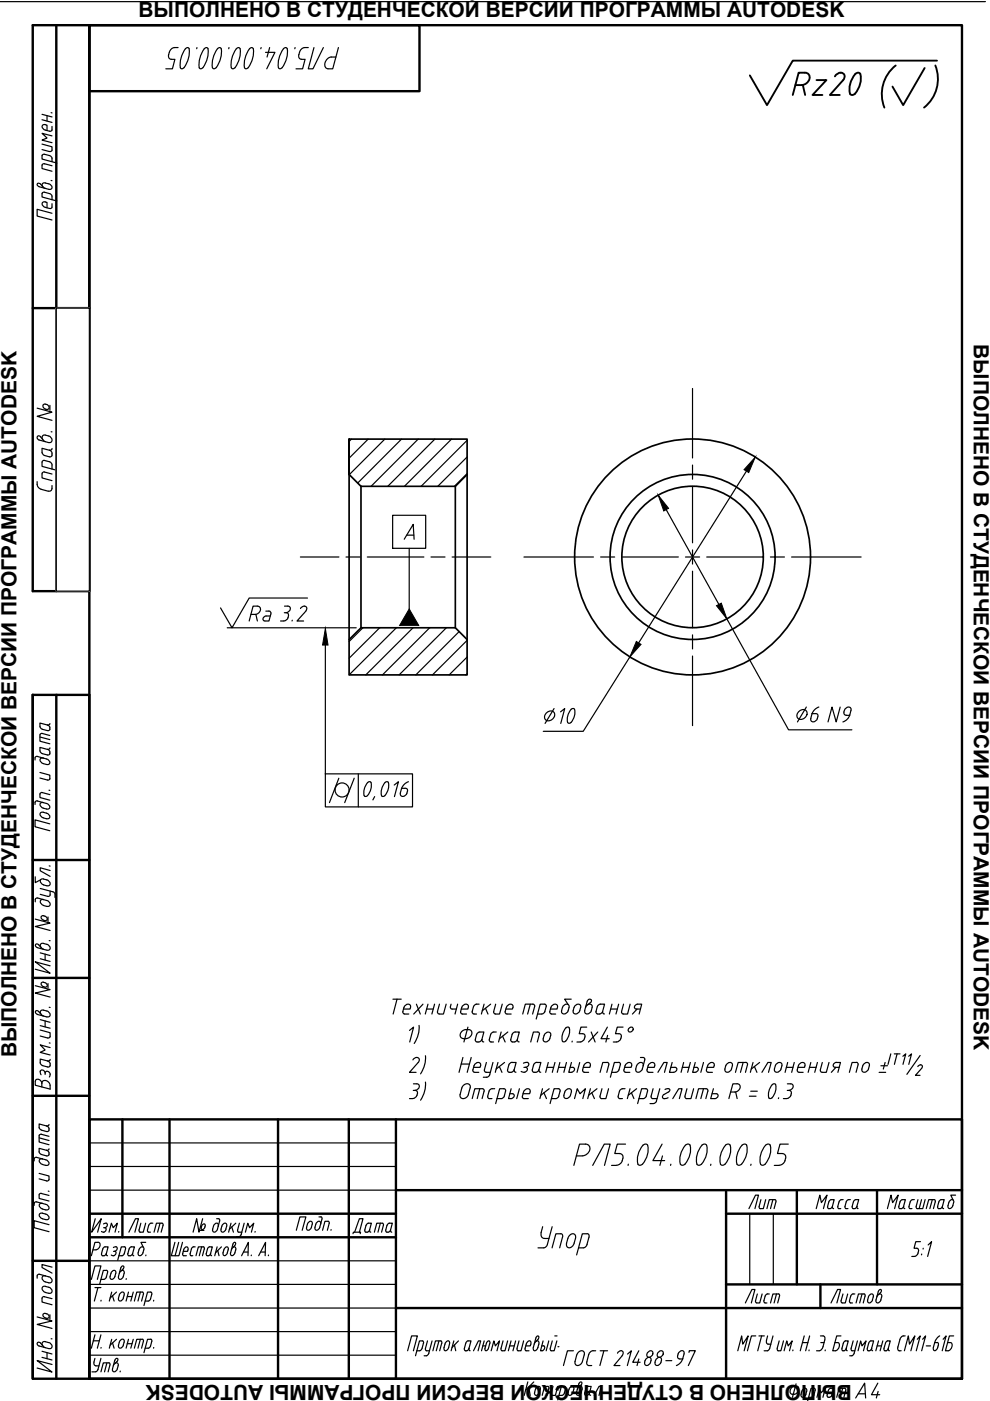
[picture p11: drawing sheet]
<svg xmlns="http://www.w3.org/2000/svg" width="210mm" height="297mm" viewBox="0 0 210 297" stroke-linecap="round" stroke-linejoin="round" font-family="sans-serif">
<defs><g id="words">
<text font-size="7.9" x="13.1" y="105.5" transform="rotate(-90 13.1 105.5)">Справ.</text>
<text font-size="7.1" x="12" y="232.1" transform="rotate(-90 12 232.1)">Взам.инв.</text>
<g font-size="6.6">
<text x="73.7" y="262.8">Дата</text>
<text x="12" y="292.1" transform="rotate(-90 12 292.1)">Инв. подл</text>
<text x="180.3" y="297.7">A4</text>
</g>
<g font-size="6.2">
<text x="157.7" y="257.5">Лит</text>
<text x="171.8" y="257.5">Масса</text>
<text x="187" y="257.5">Масштаб</text>
<text x="26.1" y="262.5">Лист</text>
</g>
<g font-size="4.4">
<text x="29.4" y="3.5">ВЫПОЛНЕНО В СТУДЕНЧЕСКОЙ ВЕРСИИ ПРОГРАММЫ AUTODESK</text>
<text x="206.5" y="72.9" transform="rotate(90 206.5 72.9)">ВЫПОЛНЕНО В СТУДЕНЧЕСКОЙ ВЕРСИИ ПРОГРАММЫ AUTODESK</text>
<text x="3.5" y="224.2" transform="rotate(-90 3.5 224.2)">ВЫПОЛНЕНО В СТУДЕНЧЕСКОЙ ВЕРСИИ ПРОГРАММЫ AUTODESK</text>
<text x="180.6" y="293.6" transform="rotate(-180 180.6 293.6)">ВЫПОЛНЕНО В СТУДЕНЧЕСКОЙ ВЕРСИИ ПРОГРАММЫ AUTODESK</text>
</g>
</g></defs>
<!-- layer: AM_BOR -->
<g fill="none" stroke="#000" stroke-width=".51">
<path d="M6.9 5.3h12v120h-12zM11.9 5.3v120M18.9 5.3h185.1v287h-185.1zM18.9 5.3h70v14h-70zM6.9 65.3h12M6.9 147.3v145M6.9 147.3h12v145h-12zM11.9 147.3v145M6.9 182.3h12M6.9 207.3h12M6.9 232.3h12M18.9 237.3h185.1v55h-185.1z"/>
<path d="M26 237.3v25M35.9 237.3v55M58.9 237.3v55M74 237.3v55M83.9 237.3v55M18.9 257.3h65M83.9 252.3h120.1M153.9 252.3v40M153.9 257.3h50.1M169 252.3v20M185.9 252.3v20M6.9 267.3h12"/>
<path d="M18.9 262.3h65M83.9 277.3h120.1M153.9 272.3h50.1M173.9 272.3v5"/>
</g>
<g fill="none" stroke="#000" stroke-width=".25">
<path d="M0 .3h208.9M35.8 11.6a.7 .7 0 0 0 .5 1h.8l-.5 2h-1.4M37 10.1h.8M37 10.1a1.49 1.49 0 0 0-1.2 1.5M40.1 10.3l-.1 1.7-.3 1.2-.7 1.1M40.1 10.3l-.2-.2h-.3a4.9 4.9 0 0 0-1.3 4.4l.4 .1 .3-.3M41.8 10.1l-.1 .2M43 14.3l-.6 .3a4.3 4.3 0 0 1 .9-4.3l.6-.2a4.4 4.4 0 0 1-.9 4.2M45.8 14.3l-.3 .3-.4-.1a4.8 4.8 0 0 1 1.3-4.4l.4 .1a5.1 5.1 0 0 1-1 4.1M48.6 10.1l-.1 .2M50.9 10.3l-.2-.2h-.3a4.8 4.8 0 0 0-1.3 4.4l.4 .1 .3-.3M50.9 10.3v1.7l-.4 1.2-.7 1.1"/>
<path d="M52.6 14.3l-.3 .3-.4-.1a4.8 4.8 0 0 1 1.3-4.4l.4 .1a5.1 5.1 0 0 1-1 4.1M55.4 10.1l-.1 .2M56.3 11.1h2l-1.7 3.5M57.2 10.1l-.6 2M59.8 14.3l-.3 .3-.4-.1a4.8 4.8 0 0 1 1.3-4.4l.4 .1a5.1 5.1 0 0 1-1 4.1M62.6 10.1l-.1 .2M63.4 11.6a.7 .7 0 0 0 .5 1h.8l-.5 2h-1.4M65.4 10.1a1.55 1.55 0 0 0-2 1.5M66.6 10.1l-1.2 4.5h1l2.2-4.5M71.8 10.1l-1.3 4.5h-.9a1 1 0 0 1-.5-1.7 1.75 1.75 0 0 1 2.1-.8M8.9 35v.7l2.1 .6M8.9 33v.7l3.2 .9"/>
<path d="M8.9 31.7l1.6 .4h.3l.2-.3M8.9 30.6l2.1 .5v.7M8.9 25.4l2.1 .6M8.9 24.2l2.1 .6M8.9 35l.3-.3h.2l1.6 .4M8.9 33l.1-.2a1.89 1.89 0 0 1 1.8 .3l.2 .5v.7M9.6 38.8a1.46 1.46 0 0 1 1.4 .7 .48 .48 0 0 1-.1 .6 .48 .48 0 0 1-.6 0l-2-.5-.3-.2-.1-.4 .2-.2 .4 .1 .6 .6M9.6 26.4l.4 .1v1.2M9.6 38.8a.54 .54 0 0 0-.7 .3 .54 .54 0 0 0 .4 .7l.3 .1M9.6 26.4a.54 .54 0 0 0-.7 .4 .54 .54 0 0 0 .4 .7 1.76 1.76 0 0 0 1.7 .2v-.9M10 24.5v1.2M10.8 38.3h.2"/>
<path d="M10.8 23.9h.2M11 28.8l-2.1-.5 1.1 1-1.1 .4 2.1 .6M8.9 41v.8l3.2 .8M8.9 41l.1-.1a1.89 1.89 0 0 1 1.8 .3l.2 .4v.7M9.6 42.8l.4 .1v1.2M9.6 42.8a.54 .54 0 0 0-.7 .4 .54 .54 0 0 0 .4 .7l.3 .1M11 45.2l-3.1-.8v1.4l3.1 .8M11 43.2v.9l-.5 .1-.9-.2M8.5 156.3l2.1 .5M8.5 159.2l.1 .2 .4 .4M10.1 158.9l-1.6-.4v.7M10.1 153.7l-1.6-.4 .1 1a2.22 2.22 0 0 0 1.7 .6l.3-.3"/>
<path d="M10.1 158.9l.4 .3 .1 .3M10.1 153.7l.4 .3 .1 .3M10.6 155.9l-1.6-.4h-.3l-.2 .3v1.3l2.1 .6M10.6 154.3v.3M10.6 159.5v.3M10.6 158.6l-.3 .3h-.2M10.6 159.7l-.3 .4-1.3-.3M10.6 153.4l-.3 .3h-.2M7.4 160.7l.3-.3h.2l2 .5a.62 .62 0 0 1 .6 .5 .62 .62 0 0 1-.4 .7l-.9-.2M7.4 170.6v-.5l.3-.3 2.2 .6a.62 .62 0 0 1 .6 .4 .62 .62 0 0 1-.4 .7l-.9-.1M7.4 160.7v.4M8.5 165l1.6 .4h.2l.3-.3"/>
<path d="M8.5 163.8l2.1 .5v.8M8.5 172.4a1.46 1.46 0 0 1 2.1 .8 .51 .51 0 0 1-.7 .4 1.36 1.36 0 0 1-1.4-1zM9.2 170.2a.55 .55 0 0 0-.7 .3 .55 .55 0 0 0 .4 .7l.3 .1M9.2 160.7a.55 .55 0 0 0-.7 .4 .55 .55 0 0 0 .4 .7l.3 .1M10.4 167.5l.2 .1M10.6 174.7l-3.2-.9v1.5l3.2 .8M10.6 168.5l-1.6-.5h-.3l-.2 .3v.8l2.1 .6M7.5 194.9l3.1 .8-3.1 .7 3.1 .9M7.5 191.2l.1-.7 .1-.1 2.2 .5a.67 .67 0 0 1 .7 .5 .67 .67 0 0 1-.4 .8h-.3M7.5 185.9v1.2l1.1-.6M8.5 189.6l1.6 .4M8.5 188.4l2.7 .7"/>
<path d="M8.8 194.3a.79 .79 0 0 1 .8 0 .79 .79 0 0 1 .4 .8 .79 .79 0 0 1-.9-.1 .79 .79 0 0 1-.3-.7zM9.2 187.6l.7 .2M9.2 190.7a.58 .58 0 0 0-.7 .4 .58 .58 0 0 0 .5 .7l.9 .4M9.2 187.6a.67 .67 0 0 1-.6-.5 .67 .67 0 0 1 .4-.8l.2 .1a1.34 1.34 0 0 1 1.4 1 .49 .49 0 0 1-.7 .4M10.2 194.4v1M10.4 199.4l.2 .1M10.4 183.6h.2M10.6 184.6l-2.1-.6v.6l2.1 1.2M10.6 188.9v.8M10.6 189.7l-.2 .3h-.3M11.2 189l.4 .4 .1 .3M11.7 189.7v.6"/>
<path d="M7.9 200.9l2 .6M8.2 200.3l.5 .5M8.2 200.3l-.3-.2-.3 .1v.5l.3 .2M8.5 203.3l2.1 .5M8.5 202l2.1 .6M9.2 200a1.31 1.31 0 0 1 1.4 1 .49 .49 0 0 1-.7 .4M9.2 200a.58 .58 0 0 0-.7 .4 .58 .58 0 0 0 .5 .7l.2 .2M9.6 202.3v1.2M10.6 204.8l-3.1-.9 3.1 2.4-3.1-.8M8.3 239l.1 .3 .4 .3M9.9 238.7l-1.6-.4v.7M9.9 238.7l.4 .4 .1 .2"/>
<path d="M10.4 239.3l-.1 .5-.2 .1-1.3-.3M10.4 238.4l-.3 .3h-.2M7.8 245.4l1.2 .3a1.32 1.32 0 0 1 1.4 1 .51 .51 0 0 1-.7 .4 1.36 1.36 0 0 1-1.4-1 .49 .49 0 0 1 .7-.4M7.8 254.8l1.2 .4M7.8 254.8l-.5 .1-.1 .7M7.8 245.4l-.5 .1-.1 .6M8.3 253.3l.3-.3h.2l1.6 .5M8.3 253.4v.7l2.1 .5M8.3 248.8l2.1 .5-.1 1-.4 .1M8.3 249.9l1.6 .5M8.3 241.2l2.1 .6M8.4 257.4a1.46 1.46 0 0 1 2 .8 .49 .49 0 0 1-.7 .4 1.32 1.32 0 0 1-1.4-1z"/>
<path d="M9 255.2a1.32 1.32 0 0 1 1.4 .9 .49 .49 0 0 1-.7 .4M9 255.1a.55 .55 0 0 0-.7 .4 .55 .55 0 0 0 .4 .7l1 .3M9.9 243.9l-1.6-.4v.7l.2 .4 1.4 .5M9.9 243.9a.71 .71 0 0 1 .5 .9M10.2 252.5l.2 .1M10.4 259.7l-3.2-.9v1.5l3.2 .8M10.4 240.9l-1.6-.4h-.2l-.3 .3v1.3l2.1 .6M10.4 243.6l-.3 .3h-.2M10.4 244.8l-.3 .3h-.2M18.9 242.3h65M18.9 247.3h65M18.9 252.3h65"/>
<path d="M20.2 258.4l-.8 2.8 2.1-2.8-.8 2.8M21.9 259.5l.8-.1a.62 .62 0 0 1-.1 .7 .62 .62 0 0 1-.6 .2M43 258.4l-.8 2.8-.5-2.8-.8 2.8M43.5 260l-.1-.5a.67 .67 0 0 0-.6 .4 .67 .67 0 0 0 .1 .8 .74 .74 0 0 0 .6-.7M45.3 260l-.2 .6M45.3 260l.1-.3a.5 .5 0 0 1 .4-.3 .5 .5 0 0 1 .5 .2v.4M45.9 258.4h.4l.3 .2-.5 2M47 260l-.1 .6M47 260l.1-.3a.5 .5 0 0 1 .5-.3 .5 .5 0 0 1 .5 .2v.4M48 260l-.1 .6M49 259.3l-.5 1.9M50 259.3l-1.4 1.3"/>
<path d="M50.8 259.3l-.4 1.5M51.8 259.3l-.8 2.7-.4 .2h-.5M65.4 259.1l.5-.2 .2 .1a1.42 1.42 0 0 1-.7 1.8l-.3-.1a1.5 1.5 0 0 1 .3-1.6zM67.6 258h.4M68 258l.3 .2v.3l-.6 1.9a.5 .5 0 0 1-.4 .4 .5 .5 0 0 1-.5-.3v-.3a1.24 1.24 0 0 1 .8-1.3l.3 .1 .1 .6M122.2 245.1h1.2M123.5 245.1a1.49 1.49 0 0 0 1.3-2.3l-.7-.2h-1.2l-1.2 4.5M125.7 247.1l2.4-4.5h1.3l-1.2 4.5M129.7 247.1h1M132.1 245.6a1.48 1.48 0 0 1-1.4 1.5M132.6 242.6h-1.7l-.6 2h1a.75 .75 0 0 1 .8 1M133.2 246.8v.3"/>
<path d="M137.3 242.8a4.2 4.2 0 0 1-1.4 4.2h-.4l-.3-.2M137.3 242.8l-.2-.2h-.4a4.2 4.2 0 0 0-1.4 4.2M140.4 242.6l-2 3.5h2.5M140.5 245.1l-.6 2M142.2 246.8v.3M145.3 242.8l-.7 1.1a4.3 4.3 0 0 0-.4 2.9M145.3 242.8l.4-.2 .5 .1a4.1 4.1 0 0 1-1.3 4.3h-.4l-.2-.2M147.8 246.8a4.3 4.3 0 0 1 1.4-4.2l.5 .1a4 4 0 0 1-1.3 4.3h-.4l-.3-.2M150.7 246.8v.3M153.7 246.8l-.3 .2-.6-.1a4.1 4.1 0 0 1 1.4-4.3l.5 .1a4.2 4.2 0 0 1-1 4.1M157.3 242.8l.6-.2 .3 .1a4.1 4.1 0 0 1-1.3 4.3l-.6-.1a4.3 4.3 0 0 1 1-4.1zM159 257.3v15"/>
<path d="M159.2 246.8v.3M162.3 242.8l.6-.2 .3 .1a4.1 4.1 0 0 1-1.3 4.3l-.5-.1a4.2 4.2 0 0 1 .9-4.1zM164 257.3v15M166.6 245.6a1.48 1.48 0 0 1-1.4 1.5h-1M167.1 242.6h-1.7l-.6 2h1a.75 .75 0 0 1 .8 1M18.9 267.3h65M18.9 272.3h65M18.9 277.3h65M19.4 271.3l.7-2.9h1.3l-.8 2.9M19.7 265a1.13 1.13 0 0 0 1.5-1.4l-.2-.2h-.9l-.7 2.8M20.1 273h1.3M20.8 273l-.8 2.9"/>
<path d="M21.4 271.3h.6M21.4 275.7v.2M22.2 260.3a.54 .54 0 0 1 .1 .8 .54 .54 0 0 1-.8 0M22.3 264.3l-.2 .1a2.06 2.06 0 0 0-.6 1.6 .57 .57 0 0 0 .6 .2 .57 .57 0 0 0 .4-.4l.4-1.4h-.6M22.5 269.4h-.6l-.8 2.8M22.6 265.8v.4h.2M22.6 269.3l.1 .1a1.77 1.77 0 0 1-.3 1.6l-.4 .2M23.1 261.2l.5-1.9 .4 1 .9-1-.5 1.9M23.4 270.6l.1 .6a.64 .64 0 0 0 .9-.6M23.5 270l-.2 .6M23.5 270l.1-.3a.5 .5 0 0 1 .5-.3 .5 .5 0 0 1 .5 .3l-.1 .3M23.7 273.9l-.5 2"/>
<path d="M23.9 274.8l.3 1.1M24.1 265.3h.2M24.3 265.3a.55 .55 0 0 1 .1 .8 .55 .55 0 0 1-.8 0M24.5 270l-.1 .6M24.6 264.3l.2 .1a.6 .6 0 0 1-.5 .9M24.7 273.9l-1.4 1.3M25.1 270.6l.1 .6a.64 .64 0 0 0 1-.6M25.2 266.2h.9a2.17 2.17 0 0 0 .5-1.6l-.1-.2h-.8l-.7 2.8M25.3 270l.1-.3a.5 .5 0 0 1 .4-.3 .5 .5 0 0 1 .5 .3v.3M25.7 269.5l.5-.6 .1-.3-.2-.2-.3 .1-.2 .3-.5 1.8M26.3 270l-.2 .6M26.3 274.6l-.1-.6a.64 .64 0 0 0-.9 .6l-.2 .6 .1 .6a.64 .64 0 0 0 1-.6l.1-.6"/>
<path d="M26.8 271.1l-.1 .2M27 274.9h1M27.2 273.9l-.5 2M27.4 264.8l-.3 1M27.4 264.8l.3-.4h.8l-.4 1.4a.57 .57 0 0 1-.4 .4 .57 .57 0 0 1-.6-.2v-.2M28.1 265.8l.1 .4h.2M28.3 273.9l-.6 2M29.7 264.5l.5-.2 .2 .1a1.41 1.41 0 0 1-.8 1.8l-.2-.1a1.47 1.47 0 0 1 .3-1.6zM29.8 273.9l-.5 2M30.4 274.4l-.4 1.5M30.4 274.4l-.1-.4-1.3-.1-.5 2M30.8 275.9l.8-.1a2.17 2.17 0 0 0 .6-1.6l-.3-.3h-.6l-.8 2.9"/>
<path d="M30.9 266.1v.1M32.6 275.7v.2M37.1 263.4l-.8 2.8h1.6l.8-2.8M37.9 263.4l-.8 2.8M38.9 265.3h.9a.6 .6 0 0 0-.2-.9h-.2a1.91 1.91 0 0 0-.6 1.8h.7M41.4 264.4a.6 .6 0 0 0-.8 .4l-.3 1.2 .1 .2h.5M41.6 266.2l.5-1.8h1h.2v.4l-.4 1.4M42.5 260.9h.7M42.8 264.4l-.6 1.8M44.7 265.8l-.5 .4M44.9 266.2h-.2l-.1-.4 .4-1.4h-.7a2.27 2.27 0 0 0-.6 1.6l.1 .2h.4M45.1 260.6l.1 .6a.64 .64 0 0 0 .9-.6"/>
<path d="M46 264.4l-.5 1.8M46.2 265.1l.2 1.1M46.9 260.6l.1 .6a.64 .64 0 0 0 .9-.6M46.9 264.4l-1.2 1.2M47.5 265l-.2 .9 .1 .2a.58 .58 0 0 0 .8-.5M47.5 265l.1-.3a.44 .44 0 0 1 .4-.3 .44 .44 0 0 1 .4 .3v.3M48.4 265l-.2 .6M49.1 260.1l.4 1.1M49.4 263.8l-.5 1.8 .1 .5a.57 .57 0 0 0 .8-.5l.2-.6-.1-.6a.58 .58 0 0 0-.8 .6M49.4 263.8l.3-.4 .3 .2-.1 .3-.5 .6M50.4 260.8l.1 .4h.8M51.2 266.2l1.5-2.8-.1 2.8"/>
<path d="M51.6 265.5h1M52 261.2l.5-1.9 .4 1 .9-1-.5 1.9M53.3 266.1v.1M54.1 261.1v.1M54.8 266.2l1.5-2.8-.1 2.8M55.3 265.5h.9M56.9 266.1v.1M62.8 260.8l.8-2.8h1.3l-.8 2.8M68.4 260.8l.5-1.9h.6l.2 .1 .1 .4-.4 1.4M70.2 260.7v.1M114.1 264.6h1.2M114.8 261.3a.88 .88 0 0 0 .6 1.3h1"/>
<path d="M115.1 260.1l-.4 1.2M117.1 264.6l.8-3h1h.2l.2 .4-.6 2.6M117.1 260.1l-1 3.7a.98 .98 0 0 1-.8 .8M120.1 263.6a.7 .7 0 0 0 .3 .9 .7 .7 0 0 0 .9-.2l.4-.7M120.4 262.6l-.3 1M120.4 262.6a.93 .93 0 0 1 .6-.9 .93 .93 0 0 1 1 .2v.7l-.3 1M122.7 264.6h1a.92 .92 0 0 0 .8-.8l.4-1.5v-.5l-.2-.2h-1.2l-1.2 4.5M158 276.3l1.4-2.9h.7l-.8 2.9M160.2 275.8l.1 .4h.1M160.6 274.3l-.4 1.5M161.6 274.3l-.5 2h-.7M162 275.8l.1 .4h.1"/>
<path d="M162.2 274.8l-.2 1M162.2 276.3h.4M162.7 274.3h.4M162.7 274.3l-.5 .5M164.6 274.3l-.5 2M165 274.3h-1.1l-.5 2M165 274.3l.2 .1 .1 .4M165.3 274.8l-.4 1.5M176.2 276.3l1.4-2.9h.6l-.8 2.9M178.3 275.8l.1 .4h.2M178.7 274.3l-.4 1.5M179.7 274.3l-.5 2h-.6"/>
<path d="M180.1 275.8l.1 .4h.2M180.4 276.3h.3M180.4 274.8l-.3 1M180.9 274.3h.4M180.9 274.3l-.5 .5M182.8 274.3l-.5 2M183.2 274.3h-1.2l-.5 2M183.2 274.3l.1 .1 .1 .4M183.4 274.8l-.4 1.5M184.4 274.5l.4-.2 .3 .1a1.42 1.42 0 0 1-.8 1.8h-.2a1.5 1.5 0 0 1 .3-1.7zM185.9 275l.1-.3a.5 .5 0 0 1 .5-.3 .5 .5 0 0 1 .5 .3l-.1 .3M186.2 273.8l-.5 1.8 .2 .6a.64 .64 0 0 0 .9-.6"/>
<path d="M186.2 273.8l.2-.3h.4l.1 .2-.2 .4M186.7 274.1l-.4 .4M186.9 275l-.1 .6M193.3 266.4h.6M195.2 263.3h-1l-.4 1.4h.8a1.15 1.15 0 0 1-.7 1.7M195.4 265.9v.2M195.7 264.7v.1M196.8 264l.7-.7-.8 3.1M18.9 282.3h65M18.9 287.3h65M19.8 284.3h1.3M20.1 288l-.2 .8a.54 .54 0 0 0 .4 .8h.7"/>
<path d="M20.1 283l-.7 2.8M21.4 288l-.7 2.6-.4 .2-.8 .1M21.4 290.9l.5-1.9h1.2h.1l.1 .4-.4 1.5M21.4 283l-.8 2.8M21.4 285.7v.1M22.7 289l-.5 1.9M23.7 284l-.5 1.8M23.9 284.7l.3 1.1M24 289.6l.1-.3a.5 .5 0 0 1 .5-.3 .5 .5 0 0 1 .5 .3v.3M24.3 288.4l-.4 1.8 .1 .6a.64 .64 0 0 0 .9-.6l.1-.6M24.4 288.4l.2-.3h.3v.4l-.5 .6M24.7 284l-1.4 1.2"/>
<path d="M25.1 285.2l.1 .5a.64 .64 0 0 0 1-.5M25.3 284.6l-.2 .6M25.3 284.6l.1-.3a.5 .5 0 0 1 .4-.3 .5 .5 0 0 1 .5 .2v.4M25.5 290.7v.2M26.3 284.6l-.2 .6M27 284.9h1M27.2 284l-.5 1.8M28.3 284l-.6 1.8M29.8 284l-.5 1.8M30.4 284.4l-.4 1.4M30.4 284.4l-.1-.4h-1.3l-.5 1.8M30.8 285.8h.8a2.17 2.17 0 0 0 .6-1.6l-.1-.2h-.8l-.8 2.8"/>
<path d="M32.6 285.7v.1M86.4 286.4l.9-3.2h1.2l-.8 3.2M89.5 284.3h-.6l-.8 3.2M89.6 284.3l.1 .1a2.09 2.09 0 0 1-.3 1.7l-.4 .3h-.6M89.9 287.5h.5M90.6 284.3l-.4 1.8 .2 .3h.6M91.6 284.3l-.7 2.6-.5 .5M93.1 284.3l-.6 2.1M93.4 284.3h-1.1l-.5 2.1M93.4 284.3l.3 .2v.3l-.5 1.6M95.3 285l-.1-.7a.67 .67 0 0 0-.9 .7l-.2 .7a.48 .48 0 0 0 .4 .7l.2-.1a1.6 1.6 0 0 0 .6-1.3M96.2 284.3l-.5 2.1"/>
<path d="M96.4 285.2l.2 1.2M97.2 284.3l-1.4 1.4M99.3 284.3h.6l-.5 1.6M99.3 284.3l-.3 .1a2.6 2.6 0 0 0-.6 1.7l.1 .2 .4 .1M99.4 285.9v.2l.3 .3M99.5 285.9l-.5 .5M100.4 286.4l1-2.1h.5l-.5 2.1M102.4 285.4h.6M102.7 284.3l-.6 2.1M103.4 284.4h.4a2.39 2.39 0 0 1-.4 1.7l-.3 .3-.2-.1a2.09 2.09 0 0 1 .3-1.8zM104.1 286.4l.6-2.1 .3 1.1 .9-1.1-.5 2.1M106.7 284.3l-.5 1.6v.2l.3 .3"/>
<path d="M107.6 284.3l-.5 2.1h-.7M108.1 285.4h1M108.4 284.3l-.6 2.1M109.3 284.3l-.5 2.1M110 284.3l-.4 1.6M111 284.3l-.5 2.1-.8-.1-.1-.4M111.5 286.4h.7M111.9 293l-.8 2.9M112.1 294.1l.3 1.8M112.5 285l-.1 .4h-.9M112.6 285l-.2-.7a.68 .68 0 0 0-.8 .7l-.3 1.1 .3 .3M113.2 293l-1.8 1.7"/>
<path d="M113.4 295.2l.1 .6a.64 .64 0 0 0 .9-.6M113.5 294.6l-.2 .6M113.5 294.6l.1-.3a.5 .5 0 0 1 .5-.3 .5 .5 0 0 1 .5 .3l-.1 .3M114 284l-.4 .4M114.1 284l.1-.4v-.3h-.4a4.7 4.7 0 0 0-.7 2.4l.1 .6a.67 .67 0 0 0 .9-.6l.1-.7M114.2 285l-.1-.7a.67 .67 0 0 0-.8 .7M114.5 294.6l-.1 .6M115.1 284.3l-.5 2.1a.64 .64 0 0 0 .7-.3 .64 .64 0 0 0-.1-.8l-.3 .1M116.1 293.9h-.6l-.5 2M116.1 293.9l.2 .1 .1 .4-.4 1.5M116.4 284.3l-.6 2.1M117.1 284.3l-.4 1.8 .2 .3h.6l.6-2.1"/>
<path d="M117.2 293.9l-.3 1.5v.4h.2M117.6 283.2h.5M118.3 293.9l-.5 2h-.7M118.3 285.5h.1M118.5 295.9h.6M119.7 293.9h-.7l-.7 2.9M119.7 295.4l-.5 .4M119.7 293.9l.2 .3-.2 1.2M120.5 295.2l.1 .6a.64 .64 0 0 0 .9-.6M120.6 294.6l-.1 .6M120.6 294.6l.1-.3a.5 .5 0 0 1 .5-.3 .5 .5 0 0 1 .5 .3v.3M121.6 286.4h-1.3l-.8 3.1"/>
<path d="M121.6 294.6l-.1 .6M122.2 295.2l.1 .6a.64 .64 0 0 0 .9-.6M122.3 287.3a.92 .92 0 0 1 1.5-.7 3.1 3.1 0 0 1-.5 2.4 .73 .73 0 0 1-.8 .5 .73 .73 0 0 1-.6-.9l.4-1.3M122.4 294.6l.1-.3a.5 .5 0 0 1 .4-.3 .5 .5 0 0 1 .5 .3v.3M122.7 293.4l-.5 1.8M122.7 293.4l.2-.3h.4v.4l-.5 .6M123.4 294.6l-.2 .6M124 295.4v.4h.2M124.2 295.9h.3M124.2 294.4l-.2 1M124.7 293.9h.6l-.3 1.5M124.7 293.9l-.5 .5"/>
<path d="M124.9 289.5h.6M125 295.4l-.5 .4M125 295.4l.1 .4h.1M125.8 286.4h.5M125.8 286.4a1.11 1.11 0 0 0-1 .8l-.4 1.5a.56 .56 0 0 0 .5 .8M126 295.9l1-2h.5l-.5 2M127.3 286.4h1.5M128 286.4l-.8 3.1M131.7 286.4a.58 .58 0 0 1 .4 .4 .58 .58 0 0 1-.2 .6M131.7 286.4l-.5 .1-.3 .4M131.9 287.5l-1.7 2h1.2M133.1 287.1l.8-.7-.9 3.1"/>
<path d="M135.4 286.4l-1.2 2.4h1.5M135.4 288.1l-.3 1.4M136.8 288.5l-.1 .3M137.5 286.6a.56 .56 0 0 1 .8-.1 .56 .56 0 0 1 0 .8 .63 .63 0 0 1-1 .3 .63 .63 0 0 1 .2-1zM138 288.5a.58 .58 0 0 0-.4-.8 .58 .58 0 0 0-.7 .5l-.1 .3M138 288.5l-.1 .3a.67 .67 0 0 1-.5 .6 .67 .67 0 0 1-.7-.3v-.3M139 288.5a.66 .66 0 0 0 .3 1 1.04 1.04 0 0 0 .9-1M139.7 286.6a.56 .56 0 0 1 .8-.1 .56 .56 0 0 1 0 .8 .63 .63 0 0 1-1 .3 .63 .63 0 0 1 .2-1zM140.2 288.5a.58 .58 0 0 0-.4-.8 .58 .58 0 0 0-.7 .5l-.1 .3M141.2 288.5h1.2M143.8 287.1a.66 .66 0 0 0 .3 1h.6M143.8 287.1a.67 .67 0 0 1 .5-.7 .67 .67 0 0 1 .8 .4l-.1 .3a2.75 2.75 0 0 1-1.6 2.4"/>
<path d="M146.1 286.7l.1-.3h1.2l-1.5 3.1M156.4 286.4l.8-3.2 .3 1.8 1.1-1.8-.8 3.2M160.2 283.2h-.9l-.8 3.2M160.9 283.2h1.2M161.5 283.2l-.8 3.2M162.8 283.2l-.3 1.3 .2 .4 .2 .1M162.9 285h.5M163.9 283.2l-.8 2.9-.4 .3h-.7M165.2 284.3l-.4 1.6v.2l.2 .3h.6l.5-2.1M166.2 286.4l.6-2.1 .3 1.1 .9-1.1-.6 2.1M168.1 286.2v.2M168.5 293.9h.3"/>
<path d="M168.5 293.9a1.07 1.07 0 0 0-.7 1.6l.2 .1M168.8 293.4l-.8 2.9M168.9 293.9a.82 .82 0 0 1 .5 .7 .82 .82 0 0 1-.4 .8l-.3 .1-.7 .1M170 295l-.2 .9 .2 .3a.64 .64 0 0 0 .9-.6M170 295l.1-.3a.5 .5 0 0 1 .5-.3 .5 .5 0 0 1 .5 .3l-.2 .9M170.2 284.7h1.1M170.5 283.2l-.8 3.2M171.4 296.3l.9-.1a2.17 2.17 0 0 0 .5-1.6v-.2h-.8l-.8 2.6M171.6 286.2l-.1 .2M171.7 283.2l-.9 3.2M173.2 296.3l.5-1.9 .4 .9 .9-.9-.5 1.9M173.9 283.2h.6"/>
<path d="M174 284.7h.7M174.5 285.5a1.11 1.11 0 0 1-1.4 .9M174.5 283.2l.2 .1 .2 .5-.4 1.7M175 286.2l-.1 .2M175.4 295.8l.4-1.2 .3-.2h.7l-.4 1.4M176.4 295.8a.51 .51 0 0 1-.5 .5 .51 .51 0 0 1-.5-.5M176.4 295.8l.1 .4h.1M177 284.7h.6M178.3 283.2h-.9l-.8 3.2a1.14 1.14 0 0 0 1.1-.4 1.14 1.14 0 0 0 .1-1.3l-.2-.1M179 294.4h-1.1l-.5 1.9M179.3 284.3h.6l-.5 1.6M179.3 284.3l-.2 .1a2.75 2.75 0 0 0-.6 1.7 .4 .4 0 0 0 .7 .2l.2-.4"/>
<path d="M179.4 285.9v.2l.2 .3M180.7 286.4h.5M180.9 284.3l-.4 1.6-.1 .2 .3 .3M181.8 284.3l-.8 2.9-.4 .2-.5 .1M181.9 286.4l.6-2.1 .3 1.1 .8-1.1-.5 2.1M184.7 284.3h.5l-.4 1.6M184.7 284.3l-.2 .1a2.75 2.75 0 0 0-.6 1.7v.2l.4 .1M184.8 285.9v.2l.2 .3M184.8 285.9l-.5 .5M186 285.4h.9M186.3 284.3l-.6 2.1M187.2 284.3l-.6 2.1"/>
<path d="M188.2 284.3h.6l-.5 1.6M188.2 284.3l-.4 .2a2.24 2.24 0 0 0-.3 1.8 .59 .59 0 0 0 .9-.4l-.1 .2 .3 .3M190.4 285.6l.1 .7 .6 .1M190.8 284l-.4 1.6M191.7 286.4l.9-3.2 .2 1.8 1.2-1.8-.9 3.2M191.9 283.2a.91 .91 0 0 0-1.1 .8M194.5 284l.6-.8-.8 3.2M195.6 284l.7-.8-.9 3.2M196.4 285.4h.9M197.9 285.7l.1 .6a.59 .59 0 0 0 .8-.6M198.2 284.7h.4M198.2 284.7l-.3 1"/>
<path d="M198.6 284.6l.3 .2v.5M198.9 285.4l-.1 .3M199.2 283.2l-.5 .4-.5 1M200 284l.6-.8-.8 3.2M200.9 284.7h.8a1.14 1.14 0 0 1-.7 1.7M202.2 283.2h-.9l-.9 3.2h.6"/>
</g>
<!-- layer: 0 -->
<path d="M11.9 65.3v60" fill="none" stroke="#fff" stroke-width=".21"/>
<path d="M11.9 65.3h7v60zM11.9 65.3v60h7z" fill="#fff" stroke="#fff" stroke-width=".21"/>
<path d="M11.9 65.3h7v60h-7z" fill="none" stroke="#000" stroke-width=".25"/>
<g fill="none" stroke="#000" stroke-width=".36">
<path d="M74 93.1v50h25v-50h-25v7.5l2.5 2.5M76.5 103.1v30M96.5 103.1v30M99 100.6l-2.5 2.5h-20M74 135.6l2.5-2.5h20l2.5 2.5"/>
<circle cx="146.8" cy="118.1" r="25"/>
<circle cx="146.8" cy="118.1" r="17.5"/>
<circle cx="146.8" cy="118.1" r="15"/>
</g>
<!-- layer: AM_7 -->
<g fill="none" stroke="#000" stroke-width=".25">
<path d="M146.8 82.4v14.7M146.8 98.6v3M63.7 118.1h8.2M73.4 118.1h3M77.9 118.1h12M91.4 118.1h3M95.9 118.1h8.2M111.1 118.1h14.7M127.3 118.1h3M131.8 118.1h12M145.3 118.1h3M146.8 103.1v12"/>
<path d="M146.8 116.6v3M149.8 118.1h12M163.3 118.1h3M167.8 118.1h14.8M146.8 121.1v12M146.8 134.6v3M146.8 139.1v14.7"/>
</g>
<!-- layer: AM_4 -->
<g fill="none" stroke="#000" stroke-width=".25">
<path d="M83.3 211.8h1.8M84.2 211.8l-.8 3.2M85.4 214.5l.2 .4 .2 .1M85.6 213.9h1.4a.64 .64 0 0 0-.5-1 .98 .98 0 0 0-.8 .7l-.3 .9M85.8 215h.9M86.8 218.5l.9-.7-.8 3.1M88.3 212.9l.8 2.1M88.9 217.4l-.1 1.1-.2 1.1-.8 1.6M89.7 212.9l-2 2.1M90.4 213.9h1.5M90.7 212.9l-.5 2.1M92.1 212.9l-.5 2.1"/>
<path d="M93.2 212.9l-.4 1.8 .3 .3h.9l.6-2.1M95.5 213.4l.1 .5h1.2M95.6 212.9l-.1 .5M97 212.9l-.5 2.1M97.7 214.5l.1 .4 1.1 .1M97.8 213.9h1.4a.64 .64 0 0 0-.4-1 .98 .98 0 0 0-.9 .7l-.2 .9M99.2 217.8l-.8 3.1M100.4 213.4l-.3 1.3 .2 .2 .7 .1M101 219.3l-.2 1.4 .4 .2M101 212.9h.6M101.1 219.3l.3-.4 1.2-.1-.4 1.6M101.1 212.9l-.5 .3-.2 .2"/>
<path d="M102.6 212.9l-.5 2.1M102.9 213.8l.6 1.2M104 212.9l-1.7 1.4M105.1 212.9l-.4 1.8 .4 .3h.8l.6-2.1M105.2 218.8a.92 .92 0 0 0-1.2 .5l-.2 1.4 .3 .2M106.3 218.8l-.6 2.1M106.6 219.7l.5 1.2M107.4 213.6l-.3 1.1 .4 .3h.9M107.4 213.6a.75 .75 0 0 1 .6-.6 .75 .75 0 0 1 .8 .3l-.2 .6h-1.3M107.7 218.8l-1.8 1.4M108.6 219.3l.4-.4 1.1-.1-.4 1.6M108.6 219.3l-.3 1.4a.84 .84 0 0 0 1.4-.3l.1 .4 .3 .1"/>
<path d="M112.4 212.9l-.5 2.1M113 212.9h-1.6l-.6 2.1M113 212.9l.2 .1 .2 .4M113.3 213.4l-.4 1.6M114 218.8h-.9l-.6 2.1M114 218.8l.2 .1 .2 .4M114.3 219.3l-.4 1.6M115.4 219.5l-.2 .7a.64 .64 0 0 0 .5 .8 .64 .64 0 0 0 .7-.5l.2-.3M115.4 212.9h-.9l-.8 3.2M115.4 212.9l.3 .1 .1 .4M115.5 214.5l-.4 .4-1.1 .1M115.8 213.4l-.3 1.1"/>
<path d="M116.8 219.5l-.2 .7M116.8 219.5a.64 .64 0 0 0-.5-.7 .64 .64 0 0 0-.8 .4l-.1 .3M116.8 213.6l-.2 1.1 .4 .3M116.8 213.6a.75 .75 0 0 1 .6-.6 .75 .75 0 0 1 .8 .3l-.1 .6h-1.4M116.9 215h.9M119.1 214.3a.64 .64 0 0 0 .5 .7 .64 .64 0 0 0 .7-.4 1.67 1.67 0 0 0 .3-1.5 .82 .82 0 0 0-1.3 .5l-.2 .7M120 217.9l-.6 .9a2.88 2.88 0 0 0-.2 1.9M120 217.9l.6-.1a2.66 2.66 0 0 1-.9 3.1l-.5-.2M121.1 211.8h-1.4l.8 1.2M123.1 213.6a.64 .64 0 0 0-.5-.8 .64 .64 0 0 0-.7 .5 1.52 1.52 0 0 0-.3 1.5 .82 .82 0 0 0 1.3-.5l.2-.7M124.2 213.6a.75 .75 0 0 1 .6-.6 .75 .75 0 0 1 .8 .3 1.37 1.37 0 0 1-1.1 1.7 .51 .51 0 0 1-.5-.7M124.4 217.8h-1.2l-.4 1.4h.7a.51 .51 0 0 1 .5 .7l-.1 .3"/>
<path d="M125.2 212.6l-.6 .4M125.2 212.6a.42 .42 0 0 0 .1-.7 .42 .42 0 0 0-.7 .2l-.6 2.2M125.3 218.8l.9 2.1M126.7 218.8l-1.9 2.1M127.3 212.9h.9l-.4 1.6a.84 .84 0 0 1-1.4 .2l.2-1.3M127.3 212.9l-.5 .3-.1 .2M127.8 214.5l.1 .4 .3 .1M128.8 217.8l-1.4 2.4h1.8M128.8 219.5l-.3 1.4M129.5 213.9h1.4M129.8 212.9l-.6 2.1M131.2 212.9l-.6 2.1"/>
<path d="M131.2 219.2a.51 .51 0 0 1 .5 .7l-.1 .3M131.8 214.5l.1 .4 .3 .1M132.1 217.8h-1.2l-.4 1.4h.7M132.2 212.9l-.4 1.6M133.3 218l.6-.2a.54 .54 0 0 1 .2 .8 .54 .54 0 0 1-.9 0zM133.6 212.9l-.5 2.1h-.9M135.1 213.9l-1 1.1M135.2 212.9h.9l-.6 2.1M135.2 212.9a.63 .63 0 0 0-.5 1h1.1M87.5 224.7a.67 .67 0 0 1 .8-.5 .67 .67 0 0 1 .5 .8l-2 2.4h1.4M87.6 231.2a.67 .67 0 0 1 .8 .2 .67 .67 0 0 1 0 .8 1.26 1.26 0 0 1-1.6 .7M87.7 229.8h.7a.72 .72 0 0 1 .5 .9 .72 .72 0 0 1-.9 .5"/>
<path d="M90.2 223.8v1.1l-.2 1.1-.8 1.7M90.2 229.4v1.1l-.2 1.1-.8 1.7M97.6 232a.75 .75 0 0 0 .4 .9 .75 .75 0 0 0 .9-.2l.4-.7M97.8 225.6h1.7M97.9 230.7l-.3 1.4M97.9 230.6a.96 .96 0 0 1 .8-.8 .96 .96 0 0 1 1 .5v.4M98.1 224.2l-.8 3.2M98.3 220.2h.5M98.3 220.2a.85 .85 0 0 1-.8-.7 .85 .85 0 0 1 .5-.9 1.33 1.33 0 0 1 2 .3 1.27 1.27 0 0 1-1.2 1.3M99.7 230.7l-.4 1.4M99.9 224.2l-.8 3.2M100.1 232.9l.6-2.1h1.6l.2 .1 .1 .4-.4 1.6"/>
<path d="M100.4 226.3h1.4a.67 .67 0 0 0-.1-1 .91 .91 0 0 0-1.2 .7l-.2 1.1 .3 .2 .9 .1M101.7 230.8l-.5 2.1M102.2 220.4a.87 .87 0 0 1-1 .5M102.2 220.4l.1 .4 .3 .1M103.1 225.3l-.4 1.8 .4 .2 .9 .1M104.1 220.9h.5M104.5 225.3l-.8 2.8-.5 .3h-.7M104.9 230.8a.92 .92 0 0 0-1.2 .6l-.3 1.3 .4 .2h.5M105.6 225.3l-.6 2.1M105.9 226.1l.5 1.3M106.9 232.4l.3-1.3-.4-.3h-.9l-.8 3.2M106.9 232.4l-.4 .5h-1.1"/>
<path d="M107 225.3l-1.8 1.4M107.9 225.8l-.3 1.3 .4 .2M108.4 230.8l-.6 2.1a.92 .92 0 0 0 1.2-.5l-.1-.4-.8-.1M108.6 225.3h.8l-.4 1.5M108.6 225.2l-.6 .3-.1 .3M109 226.8a.87 .87 0 0 1-1 .6M109 226.8l.2 .5h.2M110.1 230.8l-.5 2.1M111 225.4l.2-.1a.51 .51 0 0 1 .8 0 .51 .51 0 0 1 0 .7l-.6 .3M111.1 226.3h.3M111.4 226.3l.3 .1a.72 .72 0 0 1-.3 .9 .72 .72 0 0 1-.9-.1M112.4 231.5l-.1 .4h-1.4"/>
<path d="M112.4 231.5a.64 .64 0 0 0-.5-.7 .64 .64 0 0 0-.8 .5l-.3 1.4 .3 .2h.9M112.9 226.8l.1 .5h.3M113.1 225.8l-.2 1M113.8 225.3h.9l-.4 1.5M113.8 225.2l-.5 .3-.1 .3M114.3 226.8a.87 .87 0 0 1-1.1 .6M114.3 226.8l.1 .5h.3M115 230.8l-.5 2.1M115.3 231.7l.6 1.2M116 226.3h1.4M116.2 225.3l-.5 2.1M116.4 230.8l-1.7 1.4"/>
<path d="M116.9 232.9h.9M117.7 225.3l-.6 2.1M118.4 226.3h1.4M118.4 232.4l.4-1.3-.4-.3h-.9l-.9 3.2M118.5 232.4l-.2 .3-.5 .2M118.7 225.3l-.5 2.1M119.6 232.2a.64 .64 0 0 0 .5 .8 .64 .64 0 0 0 .7-.5 1.67 1.67 0 0 0 .3-1.5 .82 .82 0 0 0-1.3 .5l-.3 .7M120.1 225.3l-.6 2.1M120.9 226.3h.5M121.2 225.3l-.6 2.1a.96 .96 0 0 0 1.2-.6l-.1-.4-.3-.1M121.3 220.7v.2M121.8 232.9l.6-2.1 .6 1.1 1.1-1.1-.5 2.1"/>
<path d="M122.9 225.3l-.6 2.1M123.5 226.8l.2 .5 1.1 .1M123.7 226.3h1.4a.64 .64 0 0 0-.4-1 .98 .98 0 0 0-.9 .7l-.3 .8M123.9 220.2a.98 .98 0 0 1-.9 .7h-.7M125.2 230.8l-.6 2.1M125.5 231.7l.5 1.2M126.6 230.8l-1.8 1.4M127.6 230.8l-.4 1.6 .2 .5h.2h.9l.5-2.1M128.7 225.3h-.9l-.6 2.1M128.7 225.2l.2 .1 .2 .5-.4 1.6M131.1 225.3h-.8l-.9 3.1M131.2 225.2l.2 .1 .1 .5"/>
<path d="M131.5 225.8l-.4 1.3-.5 .2-.9 .1M131.6 220.2a.98 .98 0 0 1-.9 .7h-.7M132.5 226l-.2 1.1 .4 .2 .8 .1M132.5 230.8a.91 .91 0 0 0-1.1 .6l-.3 1.3 .4 .2h.5M132.5 226a.75 .75 0 0 1 .6-.7 .75 .75 0 0 1 .8 .4l-.1 .6h-1.4M133.6 230.8l-.6 2.1M133.9 231.7l.5 1.2M135 226l-.2 .7a.64 .64 0 0 0 .5 .7 .64 .64 0 0 0 .8-.5l.3-.9M135 230.8l-1.8 1.4M135.8 224.2h.5l.4 .3-.3 1.5M136.4 225.9a.64 .64 0 0 0-.5-.7 .64 .64 0 0 0-.8 .5l-.1 .3M137 232.4l.3-1.3-.4-.3h-.9l-.8 3.2"/>
<path d="M137 232.4l-.4 .5h-1.1M137.4 226l-.2 1.1 .4 .2M137.4 226a.75 .75 0 0 1 .6-.7 .75 .75 0 0 1 .8 .4l-.1 .6h-1.4M137.6 227.4h.9M138.1 232.4l.1 .5h1.1M138.5 230.8l-.5 1.6M139.5 227.4l1.3-2.1h.7l-.6 2.1M139.9 230.8l-.8 2.9-.6 .3h-.7M141.7 232.7l-.8 .2M141.7 231.5l-.9 .5a.45 .45 0 0 0-.4 .5 .45 .45 0 0 0 .5 .4M141.7 230.8l-.7 .2M141.7 230.8l.3 .3-.3 .4"/>
<path d="M142.2 226.3l1.2 .1a.6 .6 0 0 1 0 .6 .6 .6 0 0 1-.6 .3M142.5 225.3l-.6 2.1h.9M142.6 232.9l1.3-2.1h.7l-.6 2.1M144.7 226.3h1.4M144.9 225.3l-.5 2.1M145.6 230.8l-.4 1.6 .2 .5h.2h.9l.6-2.1M146.4 225.3l-.6 2.1M147.4 225.3l-.5 2.1a.95 .95 0 0 0 1.1-.6l-.1-.4-.8-.1M147.6 232.9l.5-2.1h1.6l.2 .1 .2 .4-.5 1.6M149.2 225.3l-.6 2.1M149.2 230.8l-.6 2.1M150 226l-.2 1.1 .4 .2 .8 .1"/>
<path d="M150 226a.75 .75 0 0 1 .6-.7 .75 .75 0 0 1 .8 .4l-.1 .6h-1.4M151 231.9l1.1 .1a.6 .6 0 0 1 .1 .6 .6 .6 0 0 1-.6 .3M151.3 230.8l-.6 2.1h.9M154.9 231.5a1.57 1.57 0 0 0 2-.8 .63 .63 0 0 0-.6-.9h-.9l-.9 3.1M155.3 225.9a.64 .64 0 0 0-.5-.7 .64 .64 0 0 0-.8 .5 1.52 1.52 0 0 0-.2 1.4 .82 .82 0 0 0 1.3-.5l.2-.6M156 231.5l.3 1.4M157.6 225.3l-.6 2.1M158.1 225.3h-1.6l-.6 2.1M158.1 225.2l.2 .1 .2 .5-.4 1.6M158.9 232.4h1.4M159.2 231.4h1.4M159.7 225.3l-.6 2.1"/>
<path d="M160 226.1l.5 1.3M161.1 225.3l-1.8 1.4M161.5 227.4l1.3-2.1h.7l-.6 2.1M163.7 229.9l.6-.1a2.57 2.57 0 0 1-1 3.1h-.2a2.73 2.73 0 0 1 .6-3zM164.7 225.5a.59 .59 0 0 1 .8-.2 .59 .59 0 0 1 .3 .6 1.3 1.3 0 0 1-1.1 1.4 .52 .52 0 0 1-.5-.6zM165.1 232.8l-.1 .1M166.7 226.3h1.4M166.9 231.2h.4M166.9 229.8h.7a.72 .72 0 0 1 .5 .9 .72 .72 0 0 1-.8 .5M167 225.3l-.5 2.1M167.3 231.2a.51 .51 0 0 1 .5 .7l-.1 .3M167.7 232.2a.98 .98 0 0 1-.9 .7h-.7"/>
<path d="M168.4 225.3l-.5 2.1M169.3 226l-.2 1.1 .3 .2 .9 .1M169.3 226a.75 .75 0 0 1 .6-.7 .75 .75 0 0 1 .8 .4l-.1 .6h-1.4M171.6 226.3h1.4M171.9 225.3l-.6 2.1M173.3 225.3l-.6 2.1M174.3 225.3l-.4 1.5M175.8 225.3l-.6 2.1-1.1-.1-.2-.5M177.2 226.3l-.9 1.1M177.3 225.3h.9l-.5 2.1M177.3 225.2a.63 .63 0 0 0-.5 1l1.1 .1M181.5 225.3h-.8l-.6 2.1"/>
<path d="M181.6 225.2l.2 .1 .1 .5-.4 1.6M182.7 226.7a.64 .64 0 0 0 .5 .7 .64 .64 0 0 0 .8-.5 1.67 1.67 0 0 0 .3-1.4 .82 .82 0 0 0-1.4 .5l-.2 .7M186.4 227.4h1.4M186.8 226h1.4M187.7 225.3l-.4 1.4M188.9 223.4l-.6 2.3M189.6 223.4h1.2M190.2 223.4l-.6 2.3M191.4 224l.6-.6-.5 2.3M192.7 224l.6-.6-.6 2.3M194.6 226.1l.2-.2a.44 .44 0 0 1 .6-.1 .44 .44 0 0 1 0 .7M195.1 223.8l-2.8 4"/>
<path d="M195.4 226.5l-1.3 1.5h1"/>
</g>
<!-- layer: AM_5 -->
<g fill="none" stroke="#000" stroke-width=".25">
<path d="M158.3 99.9l-22.9 36.4M83.2 109.2h7.1v7.1h-7.1zM85.7 114.3l1.9-3.1 .2 3.1M86.3 113.5h1.4M86.8 116.3v12.8M141.2 108l11.2 20.2M48.2 133.1h27.3M53.2 130.3a1.58 1.58 0 0 0 2-.9 .65 .65 0 0 0-.7-.9h-.8l-.9 3.2M54.3 130.3l.3 1.4M56.4 129.6h.6a.46 .46 0 0 1 .4 .6M57.4 130.2l-.4 1.5-1.1-.1a.6 .6 0 0 1-.1-.7 .6 .6 0 0 1 .6-.3h.9M59.5 131.7h.7"/>
<path d="M60.3 129.9a.67 .67 0 0 1 .8 .2 .67 .67 0 0 1 0 .9 .98 .98 0 0 1-.9 .6M60.3 128.5h.7a.72 .72 0 0 1 .5 .9 .72 .72 0 0 1-.8 .5M62 131.5l-.1 .2M63.7 129a.66 .66 0 0 1 .8-.5 .66 .66 0 0 1 .5 .8l-.2 .3M64.8 129.6l-1.8 2.1h1.4M65.2 126.8h-12.4l-3.6 6.3-2.4-4.2M69 136.8v27.3M133.5 139.3l-9.8 15.8h-8.5M154.1 131.2l13.1 23.5h13.4M115.9 151.2a.95 .95 0 0 1 1.4-.3 .95 .95 0 0 1-.1 1.5 .95 .95 0 0 1-1.5 .3 .95 .95 0 0 1 .2-1.5zM117.5 150.2l-1.9 3.2M118.9 150.9l.8-.7-.8 3.2"/>
<path d="M120.3 153.2a2.93 2.93 0 0 1 1.1-3l.3 .1a2.66 2.66 0 0 1-.9 3l-.4-.1M169.4 150.9a.95 .95 0 0 1 1.4-.3 .95 .95 0 0 1-.1 1.5 .95 .95 0 0 1-1.4 .3 .95 .95 0 0 1 .1-1.5zM171 149.9l-1.9 3.2M172.2 151.3l-.3 1.1a.64 .64 0 0 0 .5 .7 .64 .64 0 0 0 .8-.5l.2-.6M172.2 151.3h.7M172.9 151.3l.5 .2v.5M173.6 149.9l-1 .7-.4 .7M178.1 149.9l-.8 3.2-.9-3.2-.8 3.2M180.1 151.7l-.7-.1a.52 .52 0 0 1-.5-.6 .95 .95 0 0 1 1.5-.9 2.65 2.65 0 0 1-1.7 3M69 164.1h18.5v7h-18.5zM71.8 165l-2 5.2M75.1 165l-2 5.2"/>
<path d="M76 164.1v7M78 165.9l.5-.1a2.57 2.57 0 0 1-1 3.1l-.2-.1a2.73 2.73 0 0 1 .7-2.9zM79.4 168.9l-.3 .7M81.6 165.9l.6-.1a2.57 2.57 0 0 1-1 3.1l-.2-.1a2.73 2.73 0 0 1 .6-2.9zM83.6 166.4l.9-.7-.9 3.2M84.9 168.2a.64 .64 0 0 0 .5 .7 .64 .64 0 0 0 .8-.5l.2-.9-.4-.4h-.8l-.3 1.1M86.6 165.7l-1 .7-.4 .7"/>
<circle cx="72.5" cy="167.5" r="1.49"/>
</g>
<path d="M160.1 96.9l-1.4 3.3-.9-.6zM139.6 105l2.2 2.8-1.1 .5zM69 133.3l.6 3.5h-1.2zM86.8 129.1l2 3.5h-4.1zM134.9 136l1 .6-2.4 2.7zM151.9 128.4l1-.5 1.2 3.3z" fill="#000" stroke="#000" stroke-width=".21"/>
<path d="M168.6 18h1.3M170.2 18l.5 2.1M170.6 15.4h-1.3l-1.2 4.7M170.7 15.4a1.12 1.12 0 0 1 1 .9 1.12 1.12 0 0 1-.5 1.2l-.8 .5h-.4M173.1 17h2.1l-2.9 3.1h2.1M177 16.2a1.11 1.11 0 0 1 1-.8 1.11 1.11 0 0 1 1.1 .6l-.1 .5-.3 .5-2.7 3.1h2.1M181.3 15.7l.7-.3 .3 .1a4.2 4.2 0 0 1-1.4 4.6l-.6-.1a4.4 4.4 0 0 1 1-4.3zM189.9 13.9a7.7 7.7 0 0 0-2.4 8.9M196 14.4l-4.5 7.9-2.3-3.9M198.3 13.9a7.7 7.7 0 0 1-2.4 8.9M198.7 12.9h-30.6l-5.5 9.4-3.6-6.3" fill="none" stroke="#000" stroke-width=".4"/>
<!-- layer: AM_8 -->
<g fill="none" stroke="#000" stroke-width=".25">
<path d="M74.5 93.1l-.5 .5M78.1 93.1l-4.1 4M81.6 93.1l-7.5 7.5M85.1 93.1l-9.3 9.3M88.7 93.1l-10 10M92.2 93.1l-10 10M95.7 93.1l-10 10M99 93.4l-9.7 9.7M99 96.9l-6.2 6.2M99 100.4l-2.6 2.7M76.9 133.1l-2.9 2.9M80.5 133.1l-6.5 6.5"/>
<path d="M84 133.1l-10 10M87.6 133.1l-10 10M91.1 133.1l-10 10M94.6 133.1l-10 10M97.3 133.9l-9.1 9.2M99 135.8l-7.3 7.3M99 139.3l-3.8 3.8M99 142.8l-.2 .3"/>
</g>
<use href="#words"/>
</svg>
